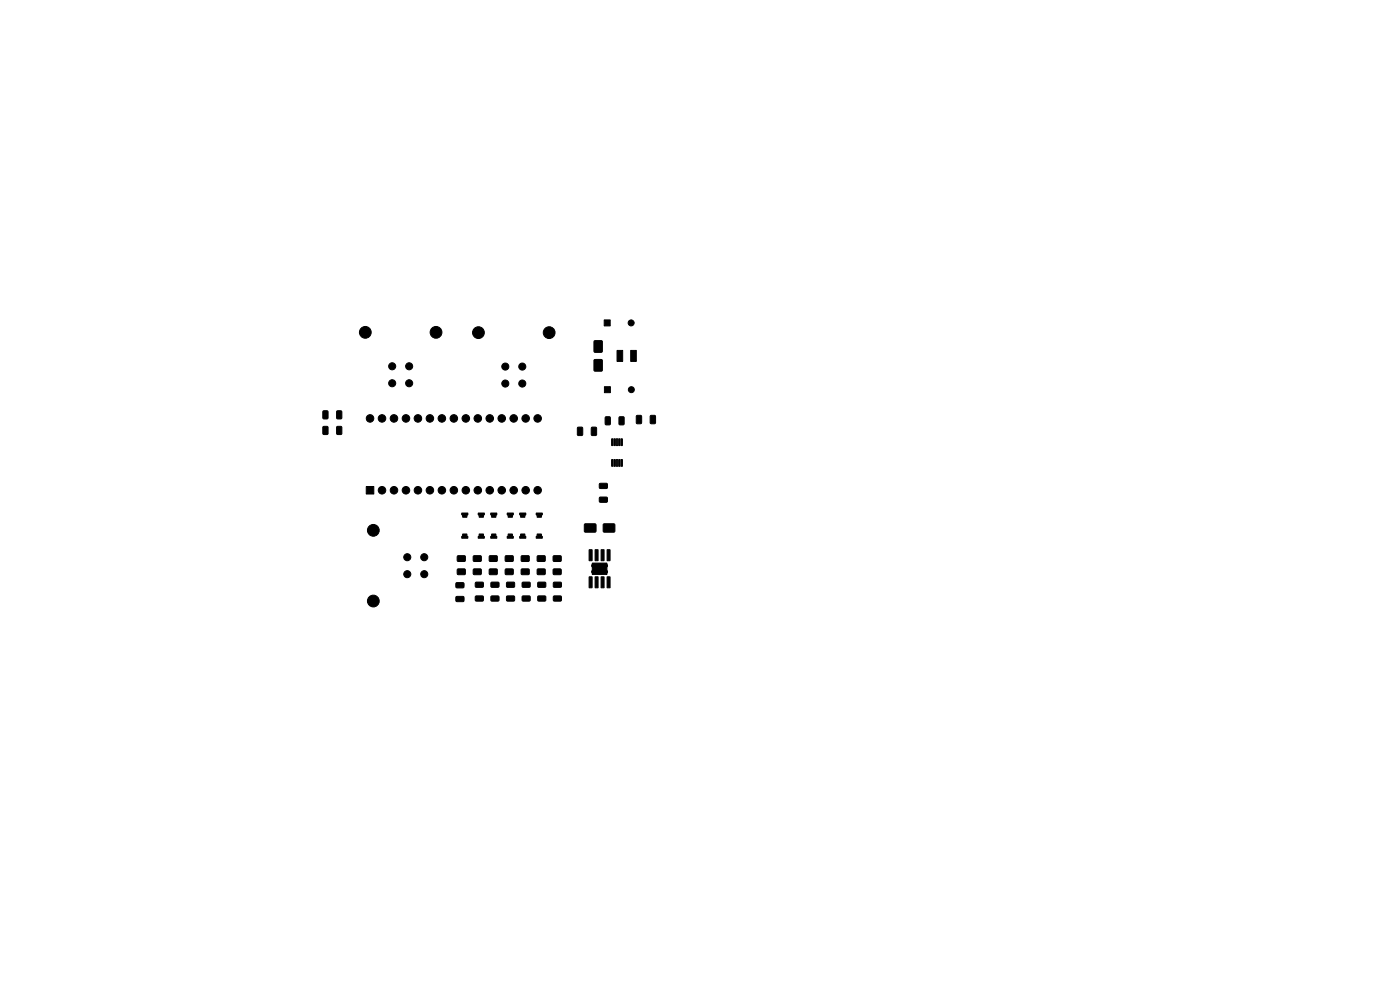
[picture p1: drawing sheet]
<svg xmlns="http://www.w3.org/2000/svg" width="297mm" height="210mm" viewBox="0 0 297 210" stroke-linecap="round" stroke-linejoin="round" font-family="sans-serif">
<g fill="#000" stroke="#000" stroke-width=".21">
<path d="M126.1 72.3h1.6v2.4h-1.6zM126.1 76.3h1.6v2.4h-1.6zM128.2 67.9h1.3v1.2h-1.3zM130.9 74.3h1.2v2.4h-1.2zM133.8 74.3h1.2v2.4h-1.2zM68.5 90.5l.9-.1 .2 .2v1.3l-.2 .3h-.7l-.2-.2zM68.5 87.2l.9-.1 .2 .2v1.3l-.2 .3h-.7l-.2-.2zM71.5 90.5l.8-.1 .2 .2v1.3l-.1 .3h-.7l-.3-.2zM71.5 87.2l.8-.1 .2 .2v1.3l-.1 .3h-.7l-.3-.2zM122.5 90.7l.9-.1 .2 .2v1.4l-.1 .2h-.8l-.2-.2zM125.5 90.7l.8-.1 .3 .2v1.4l-.2 .2h-.7l-.3-.2zM128.2 82h1.3v1.3h-1.3z"/>
<path d="M128.4 88.5l.8-.1 .3 .1v1.4l-.2 .2h-.7l-.2-.1zM129.8 97.5l.2 .1v1.3h-.3zM129.8 93.1l.2 .1v1.3h-.3zM130.3 97.5l.2 .1v1.3h-.3zM130.3 93.1l.2 .1v1.3h-.3zM130.8 97.5l.2 .1v1.3h-.3zM130.8 93.1l.2 .1v1.3h-.3zM131.3 97.5l.2 .1v1.3h-.3zM131.3 93.1l.2 .1v1.3h-.3zM131.8 97.5l.2 .1v1.3h-.3zM131.8 93.1l.2 .1v1.3h-.3zM131.4 88.5l.8-.1 .2 .1v1.4l-.1 .2h-.8l-.2-.1z"/>
<path d="M135 88.2l.9-.1 .2 .2v1.4l-.1 .2h-.8l-.2-.2zM138 88.2l.8-.1 .3 .2v1.4l-.2 .2h-.7l-.3-.2zM77.7 103.2h1.6v1.6h-1.6zM97.1 117.9h1.5l.1 .2v.9l-.2 .1h-1.4l-.1-.2zM98.1 113.3h.9v.5h.3v.4h-1.4v-.4h.2zM97.9 108.8h1.4v.4h-.3v.5h-.9v-.5h-.2zM100.4 117.9h1.6l.1 .2v.9l-.2 .1h-1.4l-.1-.2zM101.6 113.3h.9v.5h.3v.4h-1.4v-.4h.2zM101.4 108.8h1.4v.4h-.3v.5h-.9v-.5h-.2zM104.3 113.3h.9v.5h.2v.4h-1.3v-.4h.2zM103.8 117.9h1.6l.1 .2v.9l-.2 .1h-1.4l-.1-.2zM104.1 108.8h1.3v.4h-.2v.5h-.9v-.5h-.2z"/>
<path d="M107.2 117.9h1.6l.1 .2v.9l-.2 .1h-1.4l-.1-.2zM107.8 113.3h.9v.5h.2v.4h-1.3v-.4h.2zM107.6 108.8h1.3v.4h-.2v.5h-.9v-.5h-.2zM110.5 113.3h.8v.5h.3v.4h-1.4v-.4h.3zM110.2 108.8h1.4v.4h-.3v.5h-.8v-.5h-.3zM110.6 117.9h1.5l.2 .2v.9l-.3 .1h-1.3l-.2-.2zM113.9 113.3h.9v.5h.3v.4h-1.4v-.4h.2zM113.7 108.8h1.4v.4h-.3v.5h-.9v-.5h-.2zM114 117.9h1.5l.2 .2v.9l-.3 .1h-1.3l-.2-.2zM117.4 117.9h1.5l.2 .2v.9l-.3 .1h-1.3l-.2-.2zM125 116.6h.6v2.3h-.6zM126.3 116.6h.6l-.1 2.3h-.5z"/>
<path d="M124 111.2h2.4v1.6h-2.4zM127.2 105.5h1.5l.2 .2v.7l-.3 .2-1.3-.1-.2-.2zM127.2 102.6l1.5-.1 .2 .3v.7l-.3 .1h-1.3l-.2-.2zM127.5 116.6h.6v2.3h-.6zM128.8 116.6h.6v2.3h-.6zM128 111.2h2.4v1.6h-2.4zM96.8 123.7l1.5-.1 .1 .2v.8l-.2 .1h-1.4l-.1-.2zM96.8 126.6l1.5-.1 .1 .3v.7l-.2 .1h-1.4l-.1-.2zM97.1 120.7h1.5l.1 .2v.9l-.2 .1h-1.4l-.1-.2zM100.4 120.7h1.6l.1 .2v.9l-.2 .1h-1.4l-.1-.2zM100.9 123.5h1.5l.2 .2-.1 .7-.2 .2h-1.3l-.2-.2zM100.9 126.5l1.5-.1 .2 .3-.1 .7-.2 .1h-1.3l-.2-.2z"/>
<path d="M103.8 120.7h1.6l.1 .2v.9l-.2 .1h-1.4l-.1-.2zM104.2 123.5h1.5l.2 .2v.7l-.3 .2h-1.3l-.2-.2zM104.2 126.5l1.5-.1 .2 .3v.7l-.3 .1h-1.3l-.2-.2zM107.2 120.7h1.6l.1 .2v.9l-.2 .1h-1.4l-.1-.2zM107.5 123.5h1.5l.2 .2v.7l-.3 .2h-1.3l-.2-.2zM107.5 126.5l1.5-.1 .2 .3v.7l-.3 .1h-1.3l-.2-.2zM110.6 120.7h1.5l.2 .2v.9l-.3 .1h-1.3l-.2-.2zM110.8 123.5h1.5l.2 .2v.7l-.3 .2h-1.3l-.2-.2zM110.8 126.5l1.5-.1 .2 .3v.7l-.3 .1h-1.3l-.2-.2zM114 120.7h1.5l.2 .2v.9l-.3 .1h-1.3l-.2-.2zM114.1 123.5h1.6l.1 .2v.7l-.2 .2h-1.4l-.1-.2zM114.1 126.5l1.6-.1 .1 .3v.7l-.2 .1h-1.4l-.1-.2z"/>
<path d="M117.4 120.7h1.5l.2 .2v.9l-.3 .1h-1.3l-.2-.2zM117.4 123.5h1.6l.1 .2v.7l-.2 .2h-1.4l-.1-.2zM117.4 126.5l1.6-.1 .1 .3v.7l-.2 .1h-1.4l-.1-.2zM125 122.4h.6v2.3h-.6zM126.3 122.4h.6l-.1 2.3h-.5zM127.5 122.4h.6v2.3h-.6zM125.6 119.5h3.1v2.4h-3.1zM128.8 122.4h.6v2.3h-.6z"/>
<circle cx="77.5" cy="70.5" r="1.25"/>
<circle cx="83.2" cy="77.7" r=".75"/>
<circle cx="86.8" cy="77.7" r=".75"/>
<circle cx="92.5" cy="70.5" r="1.25"/>
<circle cx="101.5" cy="70.6" r="1.25"/>
<circle cx="107.2" cy="77.8" r=".75"/>
<circle cx="110.8" cy="77.8" r=".75"/>
<circle cx="116.5" cy="70.6" r="1.25"/>
<circle cx="133.9" cy="68.5" r=".63"/>
<circle cx="78.5" cy="88.8" r=".8"/>
<circle cx="81" cy="88.8" r=".8"/>
<circle cx="83.2" cy="81.3" r=".75"/>
<circle cx="83.6" cy="88.8" r=".8"/>
<circle cx="86.1" cy="88.8" r=".8"/>
<circle cx="86.8" cy="81.3" r=".75"/>
<circle cx="88.7" cy="88.8" r=".8"/>
<circle cx="91.2" cy="88.8" r=".8"/>
<circle cx="93.7" cy="88.8" r=".8"/>
<circle cx="96.3" cy="88.8" r=".8"/>
<circle cx="98.8" cy="88.8" r=".8"/>
<circle cx="101.4" cy="88.8" r=".8"/>
<circle cx="103.9" cy="88.8" r=".8"/>
<circle cx="106.4" cy="88.8" r=".8"/>
<circle cx="107.2" cy="81.4" r=".75"/>
<circle cx="109" cy="88.8" r=".8"/>
<circle cx="110.8" cy="81.4" r=".75"/>
<circle cx="111.5" cy="88.8" r=".8"/>
<circle cx="114.1" cy="88.8" r=".8"/>
<circle cx="133.9" cy="82.7" r=".63"/>
<circle cx="79.2" cy="112.5" r="1.25"/>
<circle cx="81" cy="104" r=".8"/>
<circle cx="83.6" cy="104" r=".8"/>
<circle cx="86.1" cy="104" r=".8"/>
<circle cx="86.4" cy="118.2" r=".75"/>
<circle cx="88.7" cy="104" r=".8"/>
<circle cx="90" cy="118.2" r=".75"/>
<circle cx="91.2" cy="104" r=".8"/>
<circle cx="93.7" cy="104" r=".8"/>
<circle cx="96.3" cy="104" r=".8"/>
<circle cx="98.8" cy="104" r=".8"/>
<circle cx="101.4" cy="104" r=".8"/>
<circle cx="103.9" cy="104" r=".8"/>
<circle cx="106.4" cy="104" r=".8"/>
<circle cx="109" cy="104" r=".8"/>
<circle cx="111.5" cy="104" r=".8"/>
<circle cx="114.1" cy="104" r=".8"/>
<circle cx="79.2" cy="127.5" r="1.25"/>
<circle cx="86.4" cy="121.8" r=".75"/>
<circle cx="90" cy="121.8" r=".75"/>
<circle cx="125.9" cy="121.3" r=".38"/>
<circle cx="125.9" cy="120" r=".38"/>
<circle cx="127.2" cy="121.3" r=".38"/>
<circle cx="127.2" cy="120" r=".38"/>
<circle cx="128.5" cy="121.3" r=".38"/>
<circle cx="128.5" cy="120" r=".38"/>
</g>
</svg>
